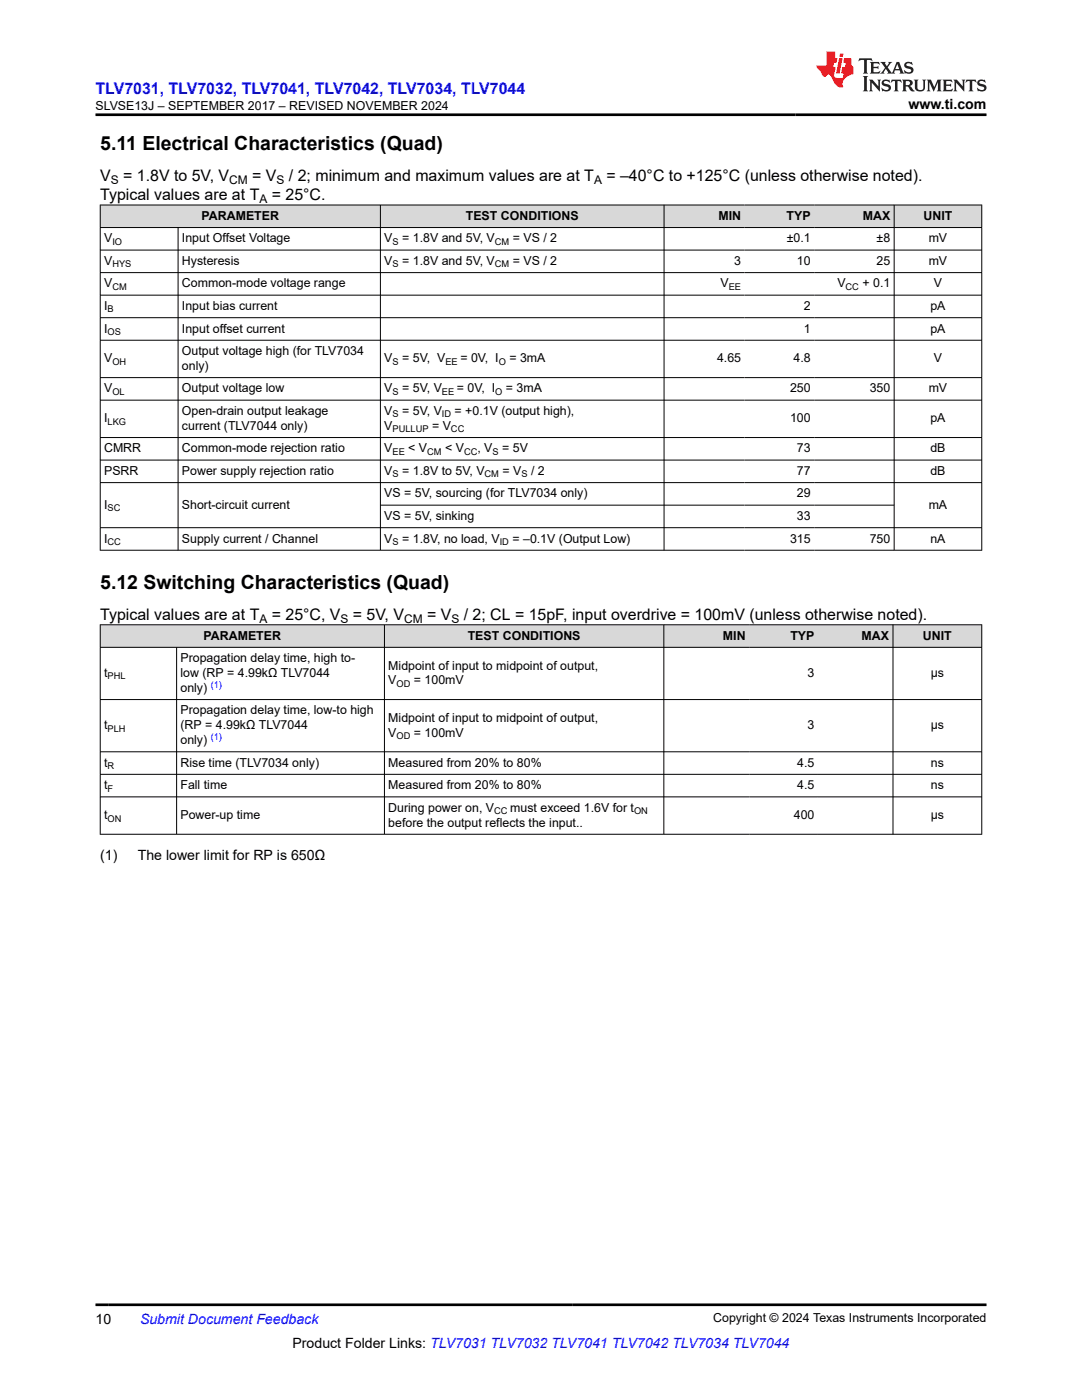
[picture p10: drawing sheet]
<svg xmlns="http://www.w3.org/2000/svg" width="216mm" height="279mm" viewBox="0 0 216 279" stroke-linecap="round" stroke-linejoin="round" font-family="sans-serif">
<defs><g id="words">
<g font-size="3.9">
<text x="20" y="29.9">5.11 Electrical Characteristics (Quad)</text>
<text x="20" y="117.5">5.12 Switching Characteristics (Quad)</text>
</g>
<text font-size="3.2" fill="#00f" x="19" y="18.7">TLV7031, TLV7032, TLV7041, TLV7042, TLV7034, TLV7044</text>
<g font-size="3.2">
<text x="20" y="36.1">V</text>
<text x="20" y="39.9">Typical values are at T</text>
<text x="24.6" y="36.1">= 1.8V to 5V, V</text>
<text x="50.3" y="36.1">= V</text>
<text x="54.2" y="39.9">= 25°C.</text>
<text x="57.7" y="36.1">/ 2; minimum and maximum values are at T</text>
<text x="121" y="36.1">= –40°C to +125°C (unless otherwise noted).</text>
<text x="20" y="123.6">Typical values are at T</text>
<text x="54.2" y="123.6">= 25°C, V</text>
<text x="70.4" y="123.6">= 5V, V</text>
<text x="85.2" y="123.6">= V</text>
<text x="92.5" y="123.6">/ 2; CL = 15pF, input overdrive = 100mV (unless otherwise noted).</text>
</g>
<g font-size="2.8">
<text x="181.3" y="21.8">www.ti.com</text>
<text x="20" y="171.6">(1)</text>
<text x="27.5" y="171.6">The lower limit for RP is 650Ω</text>
<text x="19" y="264.2">10</text>
<text x="58.4" y="269">Product Folder Links: TLV7031 TLV7032 TLV7041 TLV7042 TLV7034 TLV7044</text>
</g>
<text font-size="2.8" fill="#00f" x="27.9" y="264.2">Submit Document Feedback</text>
<g font-size="2.5">
<text x="19" y="21.9">SLVSE13J – SEPTEMBER 2017 – REVISED NOVEMBER 2024</text>
<text x="40.2" y="43.9">PARAMETER</text>
<text x="93" y="43.9">TEST CONDITIONS</text>
<text x="143.4" y="43.9">MIN</text>
<text x="157" y="43.9">TYP</text>
<text x="172.2" y="43.9">MAX</text>
<text x="184.3" y="43.9">UNIT</text>
<text x="20.8" y="48.4">V</text>
<text x="20.8" y="52.9">V</text>
<text x="36.3" y="48.4">Input Offset Voltage</text>
<text x="36.3" y="52.9">Hysteresis</text>
<text x="76.7" y="48.4">V</text>
<text x="76.7" y="52.9">V</text>
<text x="80.2" y="48.4">= 1.8V and 5V, V</text>
<text x="80.2" y="52.9">= 1.8V and 5V, V</text>
<text x="102.3" y="48.4">= VS / 2</text>
<text x="102.3" y="52.9">= VS / 2</text>
<text x="146.5" y="52.9">3</text>
<text x="157" y="48.4">±0.1</text>
<text x="159" y="52.9">10</text>
<text x="174.9" y="52.9">25</text>
<text x="174.9" y="48.4">±8</text>
<text x="185.3" y="48.4">mV</text>
<text x="185.3" y="52.9">mV</text>
<text x="20.8" y="57.4">V</text>
<text x="36.3" y="57.4">Common-mode voltage range</text>
<text x="143.8" y="57.4">V</text>
<text x="167.1" y="57.4">V</text>
<text x="172.1" y="57.4">+ 0.1</text>
<text x="186.3" y="57.4">V</text>
<text x="20.8" y="61.9">I</text>
<text x="36.3" y="61.9">Input bias current</text>
<text x="160.4" y="61.9">2</text>
<text x="185.6" y="61.9">pA</text>
<text x="20.8" y="66.4">I</text>
<text x="36.3" y="66.4">Input offset current</text>
<text x="36.3" y="70.9">Output voltage high (for TLV7034</text>
<text x="160.4" y="66.4">1</text>
<text x="185.6" y="66.4">pA</text>
<text x="20.8" y="72.3">V</text>
<text x="36.3" y="73.8">only)</text>
<text x="76.7" y="72.3">V</text>
<text x="80.2" y="72.3">= 5V, V</text>
<text x="91.9" y="72.3">= 0V, I</text>
<text x="101.6" y="72.3">= 3mA</text>
<text x="143.1" y="72.3">4.65</text>
<text x="158.3" y="72.3">4.8</text>
<text x="186.3" y="72.3">V</text>
<text x="20.8" y="78.3">V</text>
<text x="36.3" y="78.3">Output voltage low</text>
<text x="36.3" y="82.8">Open-drain output leakage</text>
<text x="76.7" y="78.3">V</text>
<text x="76.7" y="82.8">V</text>
<text x="80.2" y="78.3">= 5V, V</text>
<text x="80.2" y="82.8">= 5V, V</text>
<text x="90.7" y="82.8">= +0.1V (output high),</text>
<text x="91.2" y="78.3">= 0V, I</text>
<text x="101" y="78.3">= 3mA</text>
<text x="157.6" y="78.3">250</text>
<text x="173.5" y="78.3">350</text>
<text x="185.3" y="78.3">mV</text>
<text x="20.8" y="84.3">I</text>
<text x="36.3" y="85.8">current (TLV7044 only)</text>
<text x="76.7" y="85.8">V</text>
<text x="86.2" y="85.8">= V</text>
<text x="157.6" y="84.3">100</text>
<text x="185.6" y="84.3">pA</text>
<text x="20.8" y="90.3">CMRR</text>
<text x="20.8" y="94.8">PSRR</text>
<text x="36.3" y="90.3">Common-mode rejection ratio</text>
<text x="36.3" y="94.8">Power supply rejection ratio</text>
<text x="76.7" y="90.3">V</text>
<text x="76.7" y="94.8">V</text>
<text x="80.2" y="94.8">= 1.8V to 5V, V</text>
<text x="81.5" y="90.3">&lt; V</text>
<text x="88.8" y="90.3">&lt; V</text>
<text x="95.3" y="90.3">, V</text>
<text x="100.2" y="90.3">= 5V</text>
<text x="100.3" y="94.8">= V</text>
<text x="106" y="94.8">/ 2</text>
<text x="159" y="90.3">73</text>
<text x="159" y="94.8">77</text>
<text x="185.6" y="90.3">dB</text>
<text x="185.6" y="94.8">dB</text>
<text x="20.8" y="101.5">I</text>
<text x="36.3" y="101.5">Short-circuit current</text>
<text x="76.7" y="99.3">VS = 5V, sourcing (for TLV7034 only)</text>
<text x="159" y="99.3">29</text>
<text x="185.3" y="101.5">mA</text>
<text x="76.7" y="103.8">VS = 5V, sinking</text>
<text x="159" y="103.8">33</text>
<text x="20.8" y="108.3">I</text>
<text x="36.3" y="108.3">Supply current / Channel</text>
<text x="76.7" y="108.3">V</text>
<text x="80.2" y="108.3">= 1.8V, no load, V</text>
<text x="102.3" y="108.3">= –0.1V (Output Low)</text>
<text x="157.6" y="108.3">315</text>
<text x="173.5" y="108.3">750</text>
<text x="185.6" y="108.3">nA</text>
<text x="40.6" y="127.6">PARAMETER</text>
<text x="93.3" y="127.6">TEST CONDITIONS</text>
<text x="144.3" y="127.6">MIN</text>
<text x="157.7" y="127.6">TYP</text>
<text x="171.9" y="127.6">MAX</text>
<text x="184.2" y="127.6">UNIT</text>
<text x="20.8" y="135.1">t</text>
<text x="36" y="132.1">Propagation delay time, high to-</text>
<text x="36" y="135.1">low (RP = 4.99kΩ TLV7044</text>
<text x="77.5" y="133.6">Midpoint of input to midpoint of output,</text>
<text x="77.5" y="136.6">V</text>
<text x="82.6" y="136.6">= 100mV</text>
<text x="161.1" y="135.1">3</text>
<text x="185.7" y="135.1">µs</text>
<text x="36" y="138.1">only)</text>
<text x="36" y="142.6">Propagation delay time, low-to high</text>
<text x="20.8" y="145.5">t</text>
<text x="36" y="145.5">(RP = 4.99kΩ TLV7044</text>
<text x="36" y="148.5">only)</text>
<text x="77.5" y="144.1">Midpoint of input to midpoint of output,</text>
<text x="77.5" y="147">V</text>
<text x="82.6" y="147">= 100mV</text>
<text x="161.1" y="145.5">3</text>
<text x="185.7" y="145.5">µs</text>
<text x="20.8" y="153">t</text>
<text x="36" y="153">Rise time (TLV7034 only)</text>
<text x="77.5" y="153">Measured from 20% to 80%</text>
<text x="159.1" y="153">4.5</text>
<text x="185.7" y="153">ns</text>
<text x="20.8" y="157.5">t</text>
<text x="36" y="157.5">Fall time</text>
<text x="77.5" y="157.5">Measured from 20% to 80%</text>
<text x="77.5" y="162">During power on, V</text>
<text x="101.8" y="162">must exceed 1.6V for t</text>
<text x="159.1" y="157.5">4.5</text>
<text x="185.7" y="157.5">ns</text>
<text x="20.8" y="163.5">t</text>
<text x="36" y="163.5">Power-up time</text>
<text x="77.5" y="165">before the output reflects the input..</text>
<text x="158.4" y="163.5">400</text>
<text x="185.7" y="163.5">µs</text>
<text x="142.3" y="263.9">Copyright © 2024 Texas Instruments Incorporated</text>
</g>
<g font-size="2.4">
<text x="22.1" y="36.7">S</text>
<text x="45.7" y="36.7">CM</text>
<text x="51.8" y="40.5">A</text>
<text x="55.2" y="36.7">S</text>
<text x="118.5" y="36.7">A</text>
<text x="51.8" y="124.3">A</text>
<text x="67.9" y="124.3">S</text>
<text x="80.6" y="124.3">CM</text>
<text x="90.1" y="124.3">S</text>
</g>
<g font-size="1.9">
<text x="22.4" y="48.9">IO</text>
<text x="22.4" y="53.4">HYS</text>
<text x="78.3" y="48.9">S</text>
<text x="78.3" y="53.4">S</text>
<text x="98.8" y="48.9">CM</text>
<text x="98.8" y="53.4">CM</text>
<text x="22.4" y="57.9">CM</text>
<text x="145.4" y="57.9">EE</text>
<text x="168.7" y="57.9">CC</text>
<text x="21.5" y="62.4">B</text>
<text x="21.5" y="66.9">OS</text>
<text x="22.4" y="72.8">OH</text>
<text x="78.3" y="72.8">S</text>
<text x="88.9" y="72.8">EE</text>
<text x="99.5" y="72.8">O</text>
<text x="22.4" y="78.8">OL</text>
<text x="78.3" y="78.8">S</text>
<text x="78.3" y="83.3">S</text>
<text x="88.2" y="78.8">EE</text>
<text x="88.2" y="83.3">ID</text>
<text x="98.8" y="78.8">O</text>
<text x="21.5" y="84.8">LKG</text>
<text x="78.3" y="86.3">PULLUP</text>
<text x="90" y="86.3">CC</text>
<text x="78.3" y="90.8">EE</text>
<text x="78.3" y="95.3">S</text>
<text x="85.3" y="90.8">CM</text>
<text x="92.6" y="90.8">CC</text>
<text x="96.7" y="95.3">CM</text>
<text x="98.3" y="90.8">S</text>
<text x="104" y="95.3">S</text>
<text x="21.5" y="102">SC</text>
<text x="21.5" y="108.8">CC</text>
<text x="78.3" y="108.8">S</text>
<text x="99.7" y="108.8">ID</text>
<text x="21.5" y="135.6">PHL</text>
<text x="79.1" y="137.1">OD</text>
<text x="21.5" y="146">PLH</text>
<text x="79.1" y="147.5">OD</text>
<text x="21.5" y="153.5">R</text>
<text x="21.5" y="158">F</text>
<text x="21.5" y="164">ON</text>
<text x="98.6" y="162.5">CC</text>
<text x="126.5" y="162.5">ON</text>
</g>
<g font-size="1.9" fill="#00f">
<text x="42" y="137.3">(1)</text>
<text x="42" y="147.7">(1)</text>
</g>
</g></defs>
<g fill="#d8d8d8">
<path d="M20 40.9h175.9v4.5h-175.9z" fill-rule="evenodd"/>
<path d="M20.1 41h55.7v4.3h-55.7z" fill-rule="evenodd"/>
<path d="M76 41h56.4v4.3h-56.4z" fill-rule="evenodd"/>
<path d="M132.6 41h16v4.3h-16z" fill-rule="evenodd"/>
<path d="M148.6 41h13.9v4.3h-13.9z" fill-rule="evenodd"/>
<path d="M162.5 41h15.9v4.3h-15.9z" fill-rule="evenodd"/>
<path d="M178.5 41h17.3v4.3h-17.3z" fill-rule="evenodd"/>
</g>
<g fill="none" stroke="#000" stroke-width=".2">
<path d="M19.9 40.9h176.1M19.9 45.4h176.1M19.9 49.9h176.1M19.9 54.4h176.1M19.9 58.9h176.1M20 40.9v69M35.5 45.4v64.5M75.9 40.9v69M132.5 40.9v69M178.4 40.9v69M195.9 40.9v69M19.9 63.4h176.1"/>
<path d="M19.9 67.9h176.1M19.9 75.4h176.1M19.9 79.9h176.1M19.9 87.3h176.1M19.9 91.8h176.1M19.9 96.3h176.1M19.9 105.3h176.1M19.9 109.8h176.1M75.9 100.8h102.6"/>
</g>
<g fill="#d8d8d8">
<path d="M20 124.7h175.9v4.5h-175.9z" fill-rule="evenodd"/>
<path d="M20.1 124.8h56.5v4.3h-56.5z" fill-rule="evenodd"/>
<path d="M76.8 124.8h55.6v4.3h-55.6z" fill-rule="evenodd"/>
<path d="M132.5 124.8h17v4.3h-17z" fill-rule="evenodd"/>
<path d="M149.5 124.8h13.7v4.3h-13.7z" fill-rule="evenodd"/>
<path d="M163.2 124.8h14.9v4.3h-14.9z" fill-rule="evenodd"/>
<path d="M178.2 124.8h17.6v4.3h-17.6z" fill-rule="evenodd"/>
</g>
<g fill="none" stroke="#000" stroke-width=".2">
<path d="M19.9 124.7h176.1M19.9 129.2h176.1M19.9 139.6h176.1M20 124.6v42M35.2 129.2v37.4M76.7 124.6v42M132.5 124.6v42M178.2 124.6v42M195.9 124.6v42M19.9 150h176.1M19.9 154.5h176.1M19.9 159h176.1"/>
<path d="M19.9 166.5h176.1"/>
</g>
<path d="M171.5 11.6l-.2 .6 .5-.2h.6v.1v2.2l-.2 .4h1l-.2-.4v-2.2v-.1h.5l.6 .2-.2-.6zM173.6 12.4l.2 .3v1.6l-.2 .4h1.9l.1-.6a1.08 1.08 0 0 1-1.3 .2v-.7h.6l.4 .2v-.7l-.4 .2h-.6v-.5l.2-.2a1 1 0 0 1 1 .3l-.1-.5zM175.7 12.4l.9 1.1-1 1.2h.9l-.2-.2 .5-.8 .4 .8-.2 .2h1.6l-.2-.2 .2-.5h.9l.1 .5-.1 .2h.9l-.2-.4-.8-1.9h-.5l-.9 2.1-.9-1.1 .9-1h-.8l.2 .2-.4 .6-.4-.6 .2-.2zM179 12.8l.4 1h-.7zM180.7 12.5a.65 .65 0 0 0-.2 .7 .65 .65 0 0 0 .6 .5l.6 .1 .1 .3a.79 .79 0 0 1-.7 .4 .79 .79 0 0 1-.7-.5l.1 .7 .2-.1a.93 .93 0 0 0 1.1 0 .93 .93 0 0 0 .4-.9 1.46 1.46 0 0 0-1.2-.6l-.1-.3a1.09 1.09 0 0 1 1.2 .2l-.2-.6-.1 .1-.5-.2zM172.2 15.2l.2 .4v2.2l-.2 .4h1l-.2-.4v-2.2l.2-.4zM173.4 15.9l.2 .4v1.5l-.2 .4h.8l-.3-.4 .1-1.3 1.6 1.8v-2l.2-.4h-.7l.1 .2 .1 1.1-1.2-1.3zM176.2 16a.65 .65 0 0 0-.2 .8 .65 .65 0 0 0 .6 .4l.6 .2 .1 .2a.79 .79 0 0 1-.7 .4 .79 .79 0 0 1-.7-.5l.1 .7 .2-.1a.93 .93 0 0 0 1.1 .1 .93 .93 0 0 0 .4-1 1.46 1.46 0 0 0-1.2-.5l-.1-.4a1.09 1.09 0 0 1 1.2 .2l-.1-.6-.2 .1-.5-.1zM177.9 15.9l-.1 .6a.63 .63 0 0 1 .8-.3v1.6l-.3 .4h1l-.2-.4v-1.6a.66 .66 0 0 1 .8 .3l-.1-.6zM180 15.9l.2 .4v1.5l-.2 .4h1l-.2-.2-.1-.7h.5l.1 .2a.79 .79 0 0 0 1.2 .6l-1-.9a.61 .61 0 0 0 .6-.6 .61 .61 0 0 0-.5-.7zM180.8 16.2h.1a.47 .47 0 0 1 .5 .1 .47 .47 0 0 1 .1 .5l-.1 .1-.7 .1zM182.3 15.9l.2 .2a2.27 2.27 0 0 0 .4 2 1.04 1.04 0 0 0 1.7-.7v-1.3l.2-.2h-.8l.2 .4v1.1a.6 .6 0 0 1-.6 .6 .6 .6 0 0 1-.6-.6v-1.1l.3-.4zM184.9 15.9l.2 .4v1.5l-.2 .4h.8l-.3-.4v-1.4l.9 1.9 .9-1.9v1.4l-.3 .4h1l-.2-.4v-1.5l.2-.4h-.8l-.7 1.5-.6-1.5zM188.1 15.9l.2 .4v1.5l-.2 .4h1.9l.1-.6a1.09 1.09 0 0 1-1.3 .2v-.7h.6l.4 .2v-.6l-.4 .2h-.6v-.6l.2-.1a1.01 1.01 0 0 1 1 .3l-.1-.6zM190.2 15.9l.3 .4v1.5l-.3 .4h.8l-.2-.4v-1.3l1.6 1.8v-2l.2-.4h-.7l.2 .2v1.1l-1.2-1.3zM192.8 15.9l-.1 .6a.63 .63 0 0 1 .8-.3v1.6l-.3 .4h1l-.2-.4v-1.6a.66 .66 0 0 1 .8 .3l-.1-.6zM195.2 16a.65 .65 0 0 0-.2 .8 .65 .65 0 0 0 .6 .4l.6 .2 .2 .2a.79 .79 0 0 1-.7 .4 .79 .79 0 0 1-.7-.5l.1 .7 .2-.1a.93 .93 0 0 0 1 .1 .93 .93 0 0 0 .5-1 1.46 1.46 0 0 0-1.3-.5v-.4a1.09 1.09 0 0 1 1.2 .2l-.2-.6-.2 .1-.5-.1z" fill="#231f20"/>
<path d="M164.9 10.3v2.7h-2l.1 .4 .8 1a.95 .95 0 0 0 1 .9 .59 .59 0 0 1 .5-.4 .59 .59 0 0 1 .5 .3l.4 .8a1.59 1.59 0 0 0 2.1 1.4 1.61 1.61 0 0 1 1-2.3l1-.3-.1-1.5a1.59 1.59 0 0 1-.3-1.7h-1.5l-.2 .9h.6l-.2 .9h-.5l-.2 .9v.3l.4 .1-.1 .9h-.7a.73 .73 0 0 1-1-.7l.3-1.5h-.5l.1-.9h.5l.2-.9h-.5v-1.3zM167.4 11.6l-.6 3.1h.7l.6-3.1zM167.6 10.7l-.1 .6h.7l.1-.6z" fill="#ed1c24"/>
<path d="M19 22.9h177.8M19 260.4h177.8" fill="none" stroke="#000" stroke-width=".53"/>
<use href="#words"/>
</svg>
